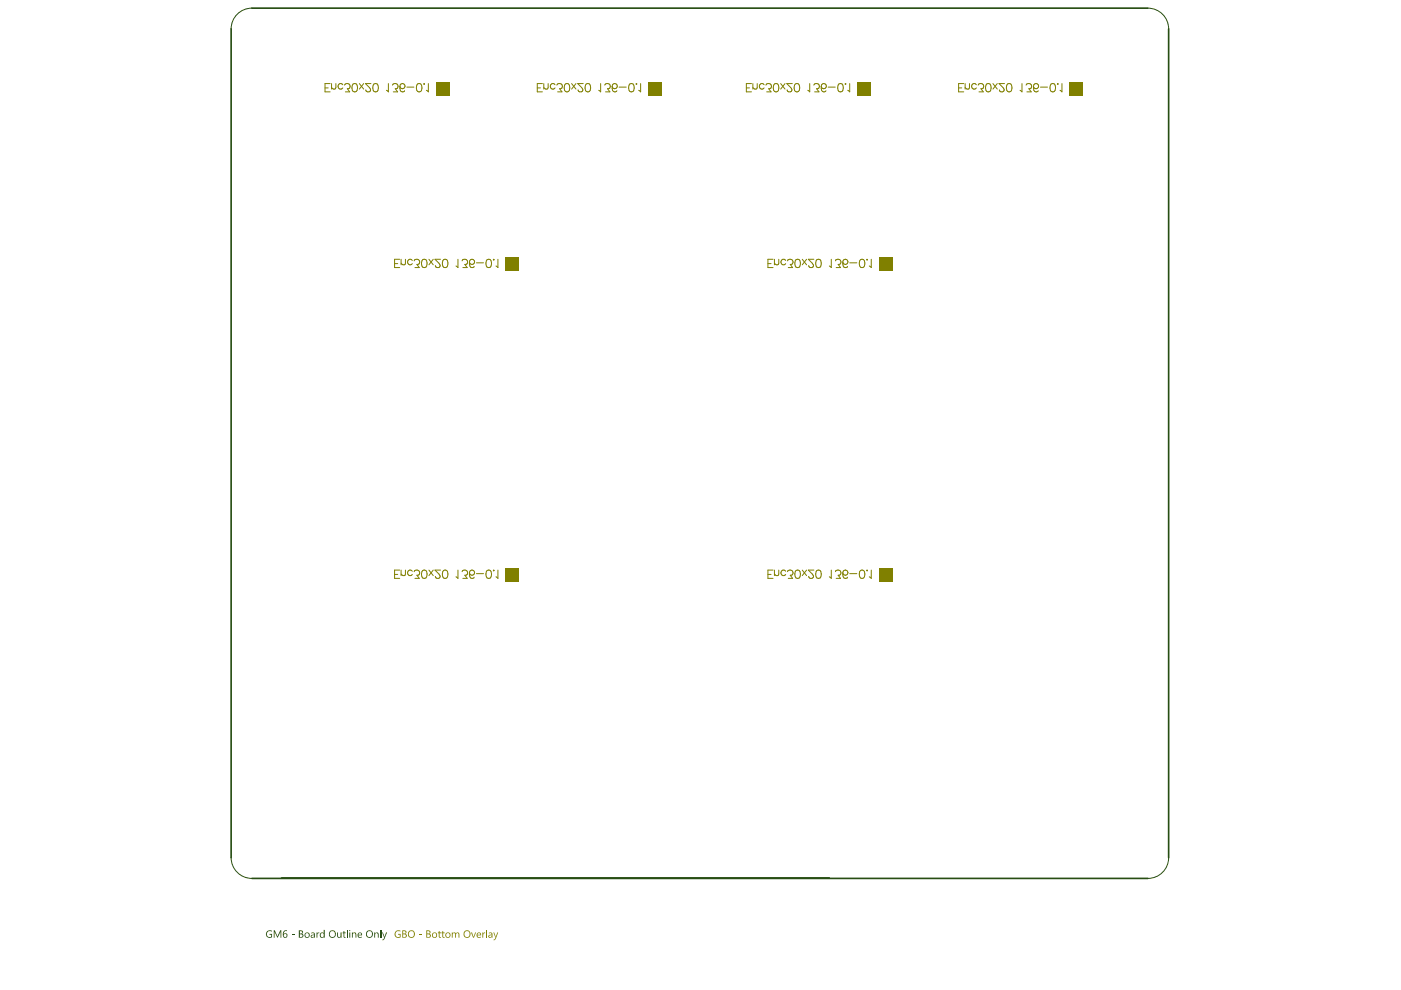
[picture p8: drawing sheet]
<svg xmlns="http://www.w3.org/2000/svg" width="297mm" height="210mm" viewBox="0 0 297 210" stroke-linecap="round" stroke-linejoin="round" font-family="sans-serif">
<path d="M49 6.1v175.8M53.4 1.7h190M247.8 6.1v175.8M53.4 186.2h190M59.7 186.2h116.1" fill="none" stroke="#274e13" stroke-width=".35"/>
<g fill="#274e13">
<path d="M56.6 197.5l.4-.3 .6 .1v.2l-.4-.1-.3 .1-.3 .5 .1 .5 .3 .2 .5-.1v-.4h-.4v-.2h.6l-.1 .8-.6 .1-.4-.3-.2-.6z"/>
<path d="M58 197.2h.3l.5 1.3 .6-1.3h.2v1.6h-.1v-1.3l-.6 1.3-.7-1.3v1.3h-.2z"/>
<path d="M61.8 198.1h.6v.2h-.6z"/>
<path d="M67.1 197.7h.2v.3l.1-.3h.3v.2h-.3l-.1 .2v.7h-.2z"/>
<path d="M71.5 197.7h.2v.7a.28 .28 0 0 0 .2 .3 .28 .28 0 0 0 .3-.3v-.7h.2v1.1l-.2-.1a.4 .4 0 0 1-.5 .1 .4 .4 0 0 1-.2-.4z"/>
<path d="M72.8 197.4h.2v.3h.3v.2h-.3v.7l.3 .1v.2l-.5-.2v-.8h-.2z"/>
<path d="M73.5 197.2h.2v1.6h-.2z"/>
<path d="M74.6 197.7h.2v.2l.2-.2 .5 .1 .1 1h-.2v-.7a.3 .3 0 0 0-.3-.3 .3 .3 0 0 0-.3 .4v.6h-.2z"/>
<path d="M79.4 197.7h.1v.2l.3-.2 .4 .1 .1 1h-.2v-.6a.3 .3 0 0 0-.3-.4 .3 .3 0 0 0-.3 .4v.6h-.1z"/>
<path d="M80.6 197.2h.2v1.6h-.2z"/>
<path d="M81 197.7h.2l.3 1 .4-1h.2l-.6 1.4-.2 .2h-.3v-.1h.3l.2-.4z"/>
<path d="M60.1 197.5l.3-.3 .5 .1v.2l-.4-.1-.3 .2-.1 .5 .2-.2a.5 .5 0 0 1 .6 .5 .5 .5 0 0 1-.5 .5 .5 .5 0 0 1-.4-.6zM60.1 198.3a.35 .35 0 0 0 .7 0 .35 .35 0 0 0-.7 0z"/>
<path d="M63.6 197.4v.5h.2a.25 .25 0 0 0 .3-.2 .25 .25 0 0 0-.3-.3zM63.6 198.1v.6h.2a.3 .3 0 0 0 .4-.4 .3 .3 0 0 0-.4-.2zM63.4 197.2h.4a.39 .39 0 0 1 .4 .4 .39 .39 0 0 1-.2 .4l.3 .2-.1 .5-.8 .1z"/>
<path d="M64.7 198.3a.43 .43 0 0 0 .8 0 .43 .43 0 0 0-.8 0zM64.5 198.3a.6 .6 0 0 1 1.2 0 .6 .6 0 0 1-1.2 0z"/>
<path d="M66.1 198.4a.26 .26 0 0 0 .2 .3 .26 .26 0 0 0 .3-.3zM66 197.8l.1-.1a.42 .42 0 0 1 .7 .4v.7h-.2v-.1l-.3 .2-.3-.1a.34 .34 0 0 1-.1-.4 .34 .34 0 0 1 .4-.2l.3-.1a.31 .31 0 0 0-.2-.3 .31 .31 0 0 0-.4 .2z"/>
<path d="M67.9 197.9l.2-.2h.3l.2 .2v-.7h.3v1.6h-.3v-.2l-.2 .3-.4-.1-.2-.4zM68 198v.3a.32 .32 0 0 0 .3 .4 .32 .32 0 0 0 .3-.4v-.2a.33 .33 0 0 0-.6-.1z"/>
<path d="M69.9 198a.62 .62 0 0 0 1.2 0 .62 .62 0 0 0-1.2 0zM69.7 198a.78 .78 0 0 1 1.5 0 .78 .78 0 0 1-1.5 0z"/>
<path d="M74 197.3a.15 .15 0 0 1 .3 0 .15 .15 0 0 1-.3 0zM74.1 197.7h.2v1.1h-.2z"/>
<path d="M76 198v.2h.6a.29 .29 0 0 0-.2-.4 .29 .29 0 0 0-.4 .2zM75.9 197.9l.6-.2 .3 .3v.3h-.8a.41 .41 0 0 0 .3 .4 .41 .41 0 0 0 .4-.1v.2l-.2 .1-.6-.2z"/>
<path d="M77.7 198a.65 .65 0 0 0 1.3 0 .65 .65 0 0 0-1.3 0zM77.5 198a.8 .8 0 0 1 1.6 0 .8 .8 0 0 1-1.6 0z"/>
</g>
<path d="M53.4 1.7a4.4 4.4 0 0 0-4.4 4.4M243.4 1.7a4.4 4.4 0 0 1 4.4 4.4M49 181.9a4.4 4.4 0 0 0 4.4 4.3M247.8 181.9a4.4 4.4 0 0 1-4.4 4.3" fill="none" stroke="#274e13" stroke-width=".21"/>
<g fill="#808000">
<path d="M181.8 17.4h2.8v2.8h-2.8z" fill-rule="evenodd"/>
<path d="M226.8 17.4h2.8v2.8h-2.8z" fill-rule="evenodd"/>
<path d="M137.5 17.4h2.8v2.8h-2.8z" fill-rule="evenodd"/>
<path d="M92.5 17.4h2.8v2.8h-2.8z" fill-rule="evenodd"/>
<path d="M107.2 54.6h2.8v2.8h-2.8z" fill-rule="evenodd"/>
<path d="M186.4 54.6h2.8v2.8h-2.8z" fill-rule="evenodd"/>
<path d="M186.4 120.5h2.8v2.8h-2.8z" fill-rule="evenodd"/>
<path d="M107.2 120.5h2.8v2.8h-2.8z" fill-rule="evenodd"/>
</g>
<g fill="none" stroke="#808000" stroke-width=".21">
<path d="M68.9 18.6h.7M70 17.7h-1.1v1.8h1.1M70.3 17.7v1.2M71.2 17.7l-.1 1.1-.4 .1-.4-.3M72.7 18a.56 .56 0 0 0-.8-.1 .56 .56 0 0 0 0 .8 .56 .56 0 0 0 .8-.1M73.1 18.1a.59 .59 0 0 1 1-.2 .59 .59 0 0 1-.5 .9l.5 .7h-.9M74.9 17.8a.57 .57 0 0 1 .8 .3 .89 .89 0 0 1-.6 1.4 1.12 1.12 0 0 1-.2-1.7zM76.2 17.7l.9 1.2M77.1 17.7l-.9 1.2M78.6 17.7h-1.1l.8 .9a.53 .53 0 0 1 .1 .8l-.5 .1-.3-.4M79.3 17.8a.57 .57 0 0 1 .8 .3 .89 .89 0 0 1-.6 1.4 1.12 1.12 0 0 1-.2-1.7zM82.3 17.7v1.8l-.4-.4"/>
<path d="M83.2 18.1a.59 .59 0 0 1 1-.2 .59 .59 0 0 1-.4 .9l.5 .7h-.9M84.8 18.3a.83 .83 0 0 0 .7 1.2l.3-.3M86.3 18.5h1.5M88.5 17.8a.57 .57 0 0 1 .9 .3 .89 .89 0 0 1-.6 1.4 1.12 1.12 0 0 1-.3-1.7zM89.9 17.7v.2zM90.8 17.7v1.8l-.4-.4M113.9 18.6h.7M115 17.7h-1.1v1.8h1.1M115.3 17.7v1.2M116.2 17.7l-.1 1.1-.4 .1-.4-.3M117.7 18a.56 .56 0 0 0-.8-.1 .56 .56 0 0 0 0 .8 .56 .56 0 0 0 .8-.1M118.1 18.1a.59 .59 0 0 1 1-.2 .59 .59 0 0 1-.5 .9l.5 .7h-.9"/>
<path d="M119.9 17.8a.57 .57 0 0 1 .8 .3 .89 .89 0 0 1-.6 1.4 1.12 1.12 0 0 1-.2-1.7zM121.2 17.7l.9 1.2M122.1 17.7l-.9 1.2M123.7 17.7h-1.2l.8 .9a.53 .53 0 0 1 .1 .8l-.5 .1-.3-.4M124.3 17.8a.57 .57 0 0 1 .8 .3 .89 .89 0 0 1-.6 1.4 1.12 1.12 0 0 1-.2-1.7zM127.3 17.7v1.8l-.4-.4M128.2 18.1a.59 .59 0 0 1 1-.2 .59 .59 0 0 1-.4 .9l.5 .7h-.9M129.8 18.3a.83 .83 0 0 0 .7 1.2l.3-.3M131.3 18.5h1.5M133.5 17.8a.57 .57 0 0 1 .9 .3 .89 .89 0 0 1-.6 1.4 1.12 1.12 0 0 1-.3-1.7zM134.9 17.8h.1zM135.8 17.7v1.8l-.4-.4"/>
<path d="M158.2 18.6h.7M159.3 17.7h-1.1v1.8h1.1M159.6 17.7v1.2M160.5 17.7v1.1l-.5 .1-.4-.3M162 18a.56 .56 0 0 0-.8-.1 .56 .56 0 0 0 0 .8 .56 .56 0 0 0 .8-.1M162.4 18.1a.59 .59 0 0 1 1-.2 .59 .59 0 0 1-.4 .9l.5 .7h-.9M164.2 17.8a.57 .57 0 0 1 .8 .3 .89 .89 0 0 1-.5 1.4 1.12 1.12 0 0 1-.3-1.7zM165.5 17.7l.9 1.2M166.4 17.7l-.9 1.2M168 17.7h-1.2l.8 .9a.53 .53 0 0 1 .1 .8l-.5 .1-.3-.4M168.6 17.8a.57 .57 0 0 1 .9 .3 .89 .89 0 0 1-.6 1.4 1.12 1.12 0 0 1-.3-1.7zM171.7 17.7v1.8l-.4-.4"/>
<path d="M172.5 18.1a.59 .59 0 0 1 1.1-.2 .59 .59 0 0 1-.5 .9l.5 .7h-.9M174.1 18.3a.83 .83 0 0 0 .7 1.2l.3-.3M175.6 18.5h1.5M177.9 17.8a.57 .57 0 0 1 .8 .3 .89 .89 0 0 1-.6 1.4 1.12 1.12 0 0 1-.2-1.7zM179.3 17.7v.2zM180.2 17.7v1.8l-.5-.4M203.2 18.6h.7M204.3 17.7h-1.1v1.8h1.1M204.6 17.7v1.2M205.5 17.7v1.1l-.5 .1-.4-.3M207 18a.56 .56 0 0 0-.8-.1 .56 .56 0 0 0 0 .8 .56 .56 0 0 0 .8-.1M207.4 18.1a.59 .59 0 0 1 1-.2 .59 .59 0 0 1-.4 .9l.5 .7h-.9"/>
<path d="M209.2 17.8a.57 .57 0 0 1 .8 .3 .89 .89 0 0 1-.5 1.4 1.12 1.12 0 0 1-.3-1.7zM210.5 17.7l.9 1.2M211.4 17.7l-.9 1.2M213 17.7h-1.2l.8 .9a.53 .53 0 0 1 .1 .8l-.5 .1-.3-.4M213.6 17.8a.57 .57 0 0 1 .9 .3 .89 .89 0 0 1-.6 1.4 1.12 1.12 0 0 1-.3-1.7zM216.7 17.7v1.8l-.4-.4M217.6 18.1a.59 .59 0 0 1 1-.2 .59 .59 0 0 1-.5 .9l.5 .7h-.9M219.1 18.3a.83 .83 0 0 0 .7 1.2l.3-.3M220.6 18.5h1.5M222.9 17.8a.57 .57 0 0 1 .8 .3 .89 .89 0 0 1-.6 1.4 1.12 1.12 0 0 1-.2-1.7zM224.3 17.7v.2zM225.2 17.7v1.8l-.5-.4"/>
<path d="M83.7 55.9h.6M84.7 55h-1v1.7h1M85 55v1.1M86 55l-.1 1.1h-.4l-.5-.3M87.4 55.2a.56 .56 0 0 0-.8-.1 .56 .56 0 0 0 0 .9 .56 .56 0 0 0 .8-.1M87.8 55.3a.59 .59 0 0 1 1-.2 .59 .59 0 0 1-.4 1l.5 .6h-.9M89.6 55.1a.57 .57 0 0 1 .9 .2 .89 .89 0 0 1-.6 1.4 1.12 1.12 0 0 1-.3-1.6zM90.9 55l1 1.1M91.9 55l-1 1.1M93.4 55h-1.2l.9 .8a.53 .53 0 0 1 0 .8l-.5 .1-.3-.4M94 55.1a.57 .57 0 0 1 .9 .2 .89 .89 0 0 1-.6 1.4 1.12 1.12 0 0 1-.3-1.6zM97.1 55v1.7l-.4-.3"/>
<path d="M98 55.3a.59 .59 0 0 1 1-.2 .59 .59 0 0 1-.4 1l.5 .6h-1M99.5 55.6a.83 .83 0 0 0 .7 1.1l.3-.2M101 55.7h1.5M103.3 55.1a.57 .57 0 0 1 .8 .2 .89 .89 0 0 1-.6 1.4 1.12 1.12 0 0 1-.2-1.6zM104.7 55v.1zM105.6 55v1.7l-.4-.3M162.8 55.9h.7M163.9 55h-1.1v1.7h1.1M164.2 55v1.1M165.1 55l-.1 1.1h-.4l-.4-.3M166.6 55.2a.56 .56 0 0 0-.8-.1 .56 .56 0 0 0 0 .9 .56 .56 0 0 0 .8-.1M167 55.3a.59 .59 0 0 1 1-.2 .59 .59 0 0 1-.5 1l.5 .6h-.9"/>
<path d="M168.8 55.1a.57 .57 0 0 1 .8 .2 .89 .89 0 0 1-.6 1.4 1.12 1.12 0 0 1-.2-1.6zM170.1 55l.9 1.1M171 55l-.9 1.1M172.6 55h-1.2l.8 .8a.53 .53 0 0 1 .1 .8l-.5 .1-.3-.4M173.2 55.1a.57 .57 0 0 1 .8 .2 .89 .89 0 0 1-.6 1.4 1.12 1.12 0 0 1-.2-1.6zM176.2 55v1.7l-.4-.3M177.1 55.3a.59 .59 0 0 1 1-.2 .59 .59 0 0 1-.4 1l.5 .6h-.9M178.7 55.6a.83 .83 0 0 0 .7 1.1l.3-.2M180.2 55.7h1.5M182.4 55.1a.57 .57 0 0 1 .9 .2 .89 .89 0 0 1-.6 1.4 1.12 1.12 0 0 1-.3-1.6zM183.8 55.1h.1zM184.7 55v1.7l-.4-.3"/>
<path d="M83.7 121.8h.6M84.7 120.9h-1v1.7h1M85 120.9v1.1M86 120.9l-.1 1.1h-.4l-.5-.3M87.4 121.1a.56 .56 0 0 0-.8-.1 .56 .56 0 0 0 0 .9 .56 .56 0 0 0 .8-.1M87.8 121.2a.59 .59 0 0 1 1-.2 .59 .59 0 0 1-.4 1l.5 .6h-.9M89.6 121a.57 .57 0 0 1 .9 .2 .89 .89 0 0 1-.6 1.4 1.12 1.12 0 0 1-.3-1.6zM90.9 120.9l1 1.1M91.9 120.9l-1 1.1M93.4 120.9h-1.2l.9 .8a.53 .53 0 0 1 0 .8l-.5 .1-.3-.4M94 121a.57 .57 0 0 1 .9 .2 .89 .89 0 0 1-.6 1.4 1.12 1.12 0 0 1-.3-1.6zM97.1 120.9v1.7l-.4-.3"/>
<path d="M98 121.2a.59 .59 0 0 1 1-.2 .59 .59 0 0 1-.4 1l.5 .6h-1M99.5 121.5a.83 .83 0 0 0 .7 1.1l.3-.2M101 121.6h1.5M103.3 121a.57 .57 0 0 1 .8 .2 .89 .89 0 0 1-.6 1.4 1.12 1.12 0 0 1-.2-1.6zM104.7 120.9v.1zM105.6 120.9v1.7l-.4-.3M162.8 121.8h.7M163.9 120.9h-1.1v1.7h1.1M164.2 120.9v1.1M165.1 120.9l-.1 1.1h-.4l-.4-.3M166.6 121.1a.56 .56 0 0 0-.8-.1 .56 .56 0 0 0 0 .9 .56 .56 0 0 0 .8-.1M167 121.2a.59 .59 0 0 1 1-.2 .59 .59 0 0 1-.5 1l.5 .6h-.9"/>
<path d="M168.8 121a.57 .57 0 0 1 .8 .2 .89 .89 0 0 1-.6 1.4 1.12 1.12 0 0 1-.2-1.6zM170.1 120.9l.9 1.1M171 120.9l-.9 1.1M172.6 120.9h-1.2l.8 .8a.53 .53 0 0 1 .1 .8l-.5 .1-.3-.4M173.2 121a.57 .57 0 0 1 .8 .2 .89 .89 0 0 1-.6 1.4 1.12 1.12 0 0 1-.2-1.6zM176.2 120.9v1.7l-.4-.3M177.1 121.2a.59 .59 0 0 1 1-.2 .59 .59 0 0 1-.4 1l.5 .6h-.9M178.7 121.5a.83 .83 0 0 0 .7 1.1l.3-.2M180.2 121.6h1.5M182.4 121a.57 .57 0 0 1 .9 .2 .89 .89 0 0 1-.6 1.4 1.12 1.12 0 0 1-.3-1.6zM183.8 121h.1zM184.7 120.9v1.7l-.4-.3"/>
<circle cx="85.3" cy="18.3" r=".55"/>
<circle cx="130.3" cy="18.3" r=".55"/>
<circle cx="174.7" cy="18.3" r=".55"/>
<circle cx="219.7" cy="18.3" r=".55"/>
<circle cx="100.1" cy="55.5" r=".55"/>
<circle cx="179.2" cy="55.5" r=".55"/>
<circle cx="100.1" cy="121.4" r=".55"/>
<circle cx="179.2" cy="121.4" r=".55"/>
</g>
<g fill="#808000">
<path d="M83.9 197.4l.2-.1a.55 .55 0 0 1 .8 .2l-.7-.1-.3 .3v.6l.3 .4 .6-.1v-.4h-.4v-.2h.5v.7l-.6 .2-.6-.5-.1-.4z"/>
<path d="M88.8 198.1h.6v.2h-.6z"/>
<path d="M93 197.4h.2v.3h.3v.2h-.3v.7l.3 .1a.25 .25 0 0 1-.3 .1 .25 .25 0 0 1-.2-.3v-.6h-.2z"/>
<path d="M93.8 197.4h.2v.3h.3v.2h-.3v.7l.3 .1a.25 .25 0 0 1-.3 .1 .25 .25 0 0 1-.2-.3v-.6h-.2z"/>
<path d="M95.8 197.7h.2v.2l.5-.2 .2 .2a.38 .38 0 0 1 .4-.2 .38 .38 0 0 1 .3 .4v.7h-.2v-.6a.28 .28 0 0 0-.2-.4 .28 .28 0 0 0-.3 .4v.6h-.2v-.6a.28 .28 0 0 0-.3-.4 .28 .28 0 0 0-.2 .4v.6h-.2z"/>
<path d="M99.9 197.7h.2l.3 1 .4-1h.1l-.4 1.1h-.2z"/>
<path d="M102.3 197.7h.1v.3l.2-.3h.3v.2l-.4 .1-.1 .8h-.1z"/>
<path d="M103.1 197.2h.2v1.6h-.2z"/>
<path d="M104.6 197.7h.2l.3 1 .3-1h.2l-.5 1.3-.2 .3h-.3v-.1h.3l.1-.4z"/>
<path d="M85.5 197.4v.5h.2a.25 .25 0 0 0 .3-.2 .25 .25 0 0 0-.3-.3zM85.5 198.1v.6h.2a.29 .29 0 0 0 .4-.3 .29 .29 0 0 0-.4-.3zM85.3 197.2l.6 .1a.36 .36 0 0 1 .3 .3 .36 .36 0 0 1-.3 .4 .41 .41 0 0 1 .3 .5 .41 .41 0 0 1-.5 .3h-.4z"/>
<path d="M86.6 198a.61 .61 0 0 0 1.2 0 .61 .61 0 0 0-1.2 0zM86.4 198a.8 .8 0 0 1 1.6 0 .8 .8 0 0 1-1.6 0z"/>
<path d="M90.6 197.4v.5h.2a.25 .25 0 0 0 .3-.2 .25 .25 0 0 0-.3-.3zM90.6 198.1v.6l.5-.1a.29 .29 0 0 0 0-.4 .29 .29 0 0 0-.3-.1zM90.4 197.2l.6 .1a.36 .36 0 0 1 .3 .3 .36 .36 0 0 1-.3 .4 .41 .41 0 0 1 .3 .5 .41 .41 0 0 1-.5 .3h-.4z"/>
<path d="M91.7 198.2a.4 .4 0 0 0 .8 0 .4 .4 0 0 0-.8 0zM91.5 198.3a.6 .6 0 0 1 1.2 0 .6 .6 0 0 1-1.2 0z"/>
<path d="M94.5 198.2a.45 .45 0 0 0 .9 0 .45 .45 0 0 0-.9 0zM94.4 198.3a.56 .56 0 0 1 1.1 0 .56 .56 0 0 1-1.1 0z"/>
<path d="M98.4 198a.61 .61 0 0 0 1.2 0 .61 .61 0 0 0-1.2 0zM98.2 198a.8 .8 0 0 1 1.6 0 .8 .8 0 0 1-1.6 0z"/>
<path d="M101.3 198l-.1 .2h.6a.3 .3 0 0 0-.2-.3 .3 .3 0 0 0-.3 .1zM101.2 197.9l.1-.2a.47 .47 0 0 1 .6 .1 .47 .47 0 0 1 .1 .5h-.8l.2 .4 .6-.1v.2l-.5 .1a.62 .62 0 0 1-.3-1z"/>
<path d="M103.7 198.4a.27 .27 0 0 0 .3 .3 .27 .27 0 0 0 .2-.3zM103.7 197.8l.1-.1a.42 .42 0 0 1 .6 .4v.7h-.2v-.1l-.2 .2-.3-.1a.32 .32 0 0 1-.2-.4 .32 .32 0 0 1 .4-.2l.3-.1a.31 .31 0 0 0-.2-.3 .31 .31 0 0 0-.3 .2z"/>
</g>
</svg>
